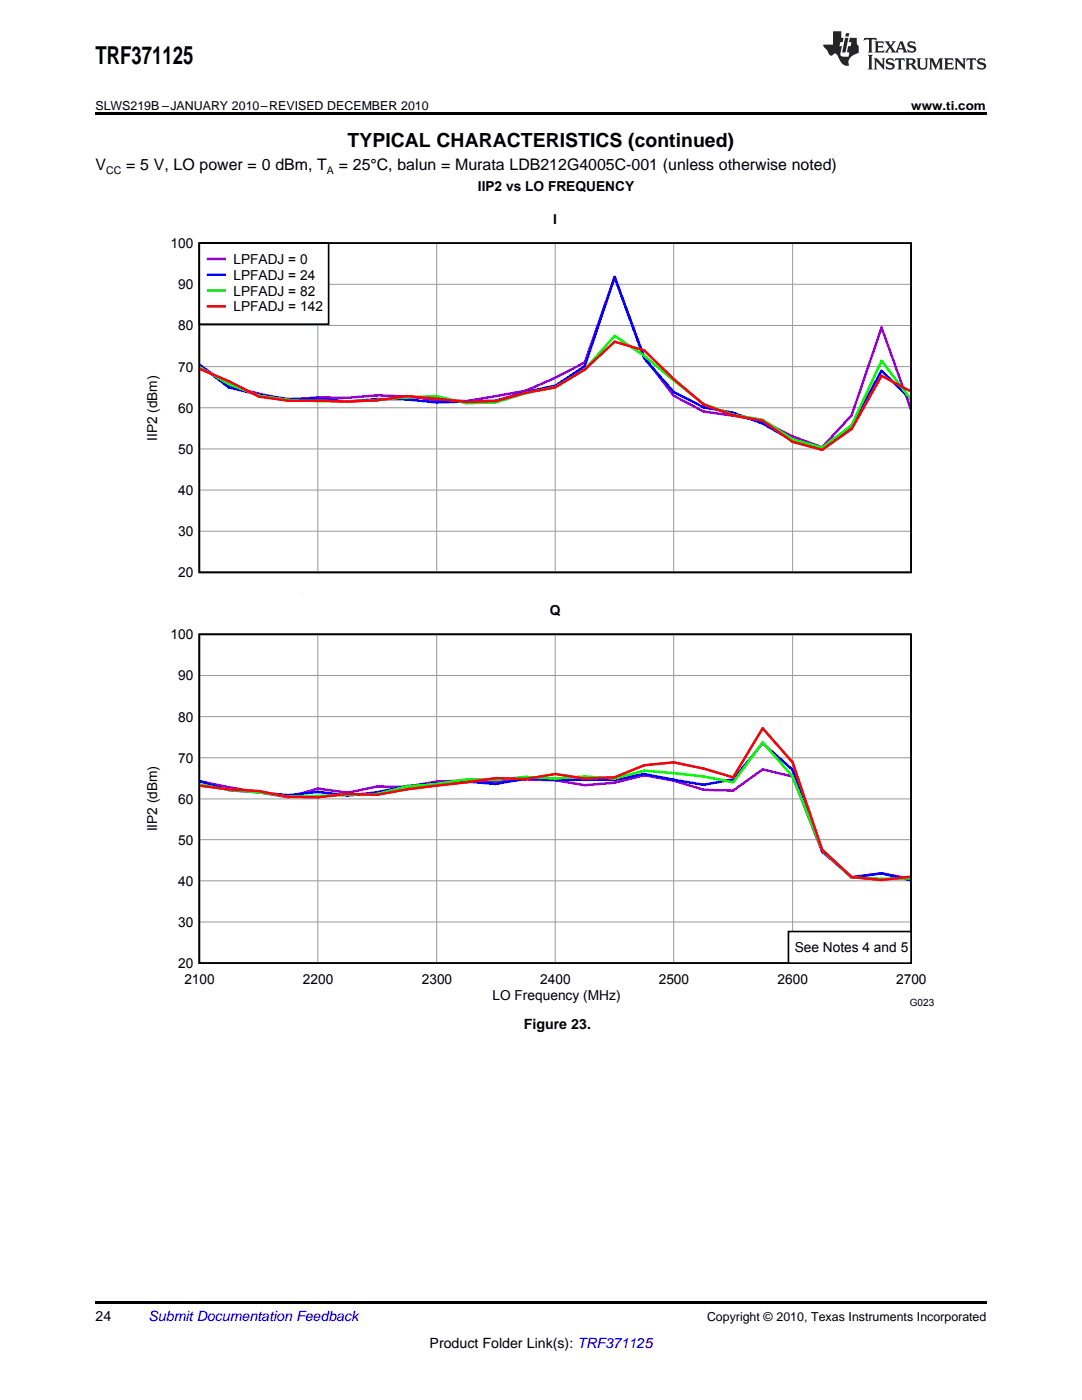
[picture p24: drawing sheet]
<svg xmlns="http://www.w3.org/2000/svg" width="216mm" height="279mm" viewBox="0 0 216 279" stroke-linecap="round" stroke-linejoin="round" font-family="sans-serif">
<defs><g id="words">
<text font-size="4.9" x="19" y="12.8">TRF371125</text>
<text font-size="3.9" x="69.4" y="29.3">TYPICAL CHARACTERISTICS (continued)</text>
<g font-size="3.2">
<text x="19" y="34">V</text>
<text x="25.2" y="34">= 5 V, LO power = 0 dBm, T</text>
<text x="67.6" y="34">= 25°C, balun = Murata LDB212G4005C-001 (unless otherwise noted)</text>
</g>
<g font-size="2.8">
<text x="104.5" y="205.3">Figure 23.</text>
<text x="19" y="263.6">24</text>
<text x="85.7" y="269">Product Folder Link(s): TRF371125</text>
</g>
<text font-size="2.8" fill="#0000c8" x="29.6" y="263.6">Submit Documentation Feedback</text>
<g font-size="2.7">
<text x="95.4" y="38.2">IIP2 vs LO FREQUENCY</text>
<text x="110.4" y="44.6">I</text>
<text x="34" y="49.5">100</text>
<text x="46.6" y="52.7">LPFADJ = 0</text>
<text x="35.5" y="57.7">90</text>
<text x="46.6" y="55.8">LPFADJ = 24</text>
<text x="46.6" y="59">LPFADJ = 82</text>
<text x="35.5" y="66">80</text>
<text x="46.6" y="62.1">LPFADJ = 142</text>
<text x="35.5" y="74.2">70</text>
<text x="35.5" y="82.4">60</text>
<text x="31.4" y="87.9" transform="rotate(-90 31.4 87.9)">IIP2 (dBm)</text>
<text x="35.5" y="90.6">50</text>
<text x="35.5" y="98.8">40</text>
<text x="35.5" y="107">30</text>
<text x="35.5" y="115.2">20</text>
<text x="109.7" y="122.7">Q</text>
<text x="34" y="127.6">100</text>
<text x="35.5" y="135.8">90</text>
<text x="35.5" y="144">80</text>
<text x="35.5" y="152.2">70</text>
<text x="35.5" y="160.4">60</text>
<text x="31.4" y="165.9" transform="rotate(-90 31.4 165.9)">IIP2 (dBm)</text>
<text x="35.5" y="168.6">50</text>
<text x="35.5" y="176.8">40</text>
<text x="35.5" y="185">30</text>
<text x="158.6" y="190.1">See Notes 4 and 5</text>
<text x="35.5" y="193.2">20</text>
<text x="36.8" y="196.4">2100</text>
<text x="60.4" y="196.4">2200</text>
<text x="84.2" y="196.4">2300</text>
<text x="107.8" y="196.4">2400</text>
<text x="131.4" y="196.4">2500</text>
<text x="155.2" y="196.4">2600</text>
<text x="178.8" y="196.4">2700</text>
<text x="98.3" y="199.6">LO Frequency (MHz)</text>
</g>
<g font-size="2.5">
<text x="19" y="21.9">SLWS219B –JANUARY 2010–REVISED DECEMBER 2010</text>
<text x="181.8" y="21.9">www.ti.com</text>
<text x="141.1" y="263.6">Copyright © 2010, Texas Instruments Incorporated</text>
</g>
<g font-size="2.1">
<text x="21.2" y="34.6">CC</text>
<text x="65.2" y="34.6">A</text>
</g>
<text font-size="2" x="181.5" y="200.8">G023</text>
</g></defs>
<g fill="#231f20">
<path d="M172.5 7.6l-.1 .5 .4-.2h.6v.1v2.1l-.2 .4h.9l-.2-.4v-2.1l.1-.1h.5l.5 .2-.2-.5zM174.5 8.3l.2 .3v1.5l-.2 .4h1.8l.2-.6a1.04 1.04 0 0 1-1.3 .2v-.7h.6l.3 .2v-.6l-.3 .2h-.6v-.6l.8-.1 .4 .3-.2-.5zM176.5 8.3l.9 1.1-.9 1.1h.8l-.2-.2 .4-.7 .5 .7-.2 .2h1.5l-.2-.2 .2-.4h.9l.1 .4-.2 .2h1l-.3-.3-.7-1.9h-.5l-.9 2-.8-1 .9-1h-.8l.1 .3-.4 .5-.3-.6 .1-.2zM179.7 8.6l.4 1h-.7zM181.3 8.4a.63 .63 0 0 0-.2 .7 .63 .63 0 0 0 .6 .4l.6 .2 .1 .2a.75 .75 0 0 1-.7 .4 .75 .75 0 0 1-.6-.5l.1 .7 .1-.1a1.11 1.11 0 0 0 1.5-.6 1.13 1.13 0 0 0-1.2-.8l-.1-.4a1.04 1.04 0 0 1 1.2 .2l-.2-.5-.2 .1-.4-.2zM173.2 10.9l.2 .4v2.2l-.2 .4h1l-.3-.4v-2.2l.3-.4zM174.3 11.6l.3 .4v1.5l-.3 .4h.8l-.2-.4v-1.3l1.5 1.7v-1.9l.2-.4h-.7l.2 .4v.9l-1.1-1.3zM177 11.8a.62 .62 0 0 0-.2 .7 .62 .62 0 0 0 .6 .4l.6 .1 .1 .3a.76 .76 0 0 1-.7 .3 .76 .76 0 0 1-.7-.4l.2 .7 .1-.1a1.11 1.11 0 0 0 1.5-.6 1.13 1.13 0 0 0-1.2-.8l-.1-.4a1.04 1.04 0 0 1 1.2 .2l-.2-.6-.2 .1-.5-.1zM178.7 11.6l-.2 .6a.61 .61 0 0 1 .8-.3v1.6l-.2 .4h.9l-.2-.4v-1.6a.63 .63 0 0 1 .7 .3l-.1-.6zM180.6 11.6l.3 .4v1.5l-.3 .4h1l-.2-.2-.1-.8 .6 .2a.76 .76 0 0 0 1.2 .7l-1-1a.58 .58 0 0 0 .6-.5 .58 .58 0 0 0-.5-.6zM181.4 11.9h.1a.45 .45 0 0 1 .5 .1 .45 .45 0 0 1 .1 .5l-.8 .2zM182.9 11.6l.2 .2a2.17 2.17 0 0 0 .3 1.9 .99 .99 0 0 0 1.6-.6v-1.1l.2-.4h-.7l.2 .2a1.92 1.92 0 0 1-.2 1.8 .6 .6 0 0 1-.9-.5v-1.1l.2-.4zM185.4 11.6l.2 .4v1.5l-.2 .4h.7l-.2-.4v-1.4l.8 1.8 .8-1.8v1.4l-.2 .4h.9l-.2-.4v-1.5l.2-.4h-.8l-.6 1.5-.6-1.5zM188.4 11.6l.2 .4v1.5l-.2 .4h1.8l.1-.6a1.04 1.04 0 0 1-1.2 .1v-.6h.5l.4 .2v-.6l-.4 .2h-.5v-.7h.8l.3 .3-.1-.6zM190.5 11.6l.2 .4v1.5l-.2 .4h.7l-.2-.4v-1.3l1.5 1.7v-1.9l.2-.4h-.7l.2 .4v.9l-1.1-1.3zM192.9 11.6l-.1 .6a.61 .61 0 0 1 .7-.3l.1 1.6-.3 .4h1l-.3-.4 .1-1.6a.63 .63 0 0 1 .7 .3l-.1-.6zM195.2 11.8a.62 .62 0 0 0-.2 .7 .62 .62 0 0 0 .6 .4l.6 .1 .1 .3a.76 .76 0 0 1-.7 .3 .76 .76 0 0 1-.6-.4l.1 .7 .1-.1a1.11 1.11 0 0 0 1.6-.6 1.13 1.13 0 0 0-1.3-.8l-.1-.4a1.04 1.04 0 0 1 1.2 .2l-.1-.6-.2 .1-.5-.1z"/>
<path d="M166.2 6.3v2.6h-1.9v.4l.8 .9a.91 .91 0 0 0 1 .8 .56 .56 0 0 1 .5-.3 .56 .56 0 0 1 .5 .3l.4 .8a1.53 1.53 0 0 0 1.9 1.2 1.54 1.54 0 0 1 1-2.1l.9-.3v-1.4a1.52 1.52 0 0 1-.4-1.6h-1.3l-.2 .8h.5l-.2 .8h-.5l-.1 1v.2l.4 .1-.2 .8a1.93 1.93 0 0 1-1.6-.3l.3-1.8h-.5l.2-.8h.4l.2-.8h-.4v-1.3zM168.6 7.6l-.6 2.9h.7l.6-2.9zM168.8 6.6l-.1 .7h.6l.2-.7z"/>
</g>
<path d="M39.8 48.5h142v65.7h-142z" fill="none" stroke="#000" stroke-width=".33"/>
<path d="M39.8 56.7h142.1M63.4 48.5v65.8M87.1 48.5v65.8M110.8 48.5v65.8M134.4 48.5v65.8M158.2 48.5v65.8M39.8 73.2h142.1M39.8 65h142.1M39.8 97.8h142.1M39.8 89.6h142.1M39.8 81.4h142.1M39.8 106h142.1" fill="none" stroke="#999" stroke-width=".2"/>
<path d="M39.8 72.8l5.9 4.3 5.9 1.5 5.9 1.2 5.9-.5 6 .1 5.9-.5 5.9 .2 5.9 .7 5.9 .3 11.9-2.1 5.9-2.6 5.9-3.1 5.9-17.1 5.9 16.1 5.9 7.7 6 3.1 5.9 .9 5.9 1 6 3.1 5.8 2.2 5.9-6.4 6-17.5 5.9 16.3" fill="none" stroke="#90c" stroke-width=".5"/>
<path d="M39.8 72.9l5.9 4.4 5.9 1.5 5.9 .8h5.9l6 .5 5.9-.5 5.9 .1 5.9 .6 11.8-.3 6-1.8 5.9-1.2 5.9-3.9 5.9-17.8 5.9 16.2 5.9 6.7 6 3.1 5.9 1.1 5.9 2.1 6 3.4 5.8 1.9 5.9-4.9 6-10.9 5.9 5.7" fill="none" stroke="#00f" stroke-width=".5"/>
<path d="M39.8 73.3l5.9 3.4 5.9 2.3 5.9 .8a120.5 120.5 0 0 0 23.7-.5l5.9-.2 5.9 1.4 5.9-.2 6-1.8 5.9-1.3 5.9-3.5 5.9-6.7 5.9 4 11.9 9.6 5.9 2.2 5.9 1 6 3.9 5.8 1.6 5.9-4.4 6-12.9 5.9 7.8" fill="none" stroke="#0f0" stroke-width=".5"/>
<path d="M39.8 73.6l5.9 2.5 5.9 3 5.9 .9 11.9 .1 5.9-.2 5.9-.8 11.8 1.1 5.9-.1 6-1.7 5.9-1.1 5.9-3.6 5.9-5.5 5.9 1.7 5.9 5.8 6 5 5.9 2.2 5.9 1.1 6 4.2 5.8 1.6 5.9-4.2 6-10.6 5.9 3.1" fill="none" stroke="#f00" stroke-width=".5"/>
<g fill="#fff">
<path d="M36.8 115.8h7v6.3h-7z"/>
<path d="M60.4 115.8h7v6.3h-7z"/>
<path d="M83.8 115.8h7v6.3h-7z"/>
<path d="M107.3 115.8h7v6.3h-7z"/>
<path d="M130.6 115.8h7v6.3h-7z"/>
<path d="M154.8 115.8h6.9v6.3h-6.9z"/>
<path d="M178.2 115.8h7v6.3h-7z"/>
<path d="M39.8 48.5h25.8v16.2h-25.8z"/>
</g>
<path d="M39.8 48.5h25.8v16.2h-25.8zM39.8 126.6h142v65.6h-142z" fill="none" stroke="#000" stroke-width=".33"/>
<path d="M41.5 51.7h3.3M39.8 155.9l5.9 1.2 11.8 2 5.9-1.7 6 .8 5.9-1.2h5.9l5.9-1 5.9-.2 5.9 .2 6-.5 5.9 .2 5.9 1 5.9-.5 5.9-1.5 5.9 1.1 6 1.8 5.9 .2 5.9-4.2 6 1.4 5.8 15 5.9 5 6-.7 5.9 1.1" fill="none" stroke="#90c" stroke-width=".5"/>
<path d="M41.5 54.8h3.3M39.8 155.9l5.9 1.8 11.8 1 5.9-.7 6 .8 5.9-.7 5.9-1.2 5.9-.6 5.9-.3 5.9 .5 6-1.1 5.9 .2h11.8l5.9-1.1 11.9 2.1 5.9-1.1 5.9-7.2 6 5.3 5.8 16.1 5.9 5.4 6-.8 5.9 1.4" fill="none" stroke="#00f" stroke-width=".5"/>
<path d="M41.5 58h3.3M39.8 156.5l5.9 1.1 5.9 .5 5.9 .8 17.8-.5 5.9-1.4 5.9-.5 5.9-1 5.9 .1 6-.6 5.9 .4 5.9-.4 5.9 .4 5.9-1.6 11.9 1.2 5.9 1.1 5.9-7.9 6 6.8 5.8 14.6 5.9 5.5 6 .3 5.9-.1" fill="none" stroke="#0f0" stroke-width=".5"/>
<path d="M41.5 61.1h3.3M39.8 156.8l5.9 .7 5.9 .4 5.9 1.1 5.9 .1 6-.7 5.9 .2 5.9-1.1 17.7-2.2 6 .2 5.9-1 5.9 .9 5.9-.3 5.9-2.4 5.9-.6 6 1.3 5.9 1.7 5.9-9.8 6 6.8 5.8 17.5 5.9 5.4 6 .6 5.9-.6" fill="none" stroke="#f00" stroke-width=".5"/>
<path d="M39.8 134.8h142.1M63.4 126.6v65.7M87.1 126.6v65.7M110.8 126.6v65.7M134.4 126.6v65.7M158.2 126.6v65.7M39.8 159.4h142.1M39.8 151.2h142.1M39.8 143h142.1M39.8 175.8h142.1M39.8 167.6h142.1M39.8 184h142.1" fill="none" stroke="#999" stroke-width=".2"/>
<path d="M157.3 185.9h24.5v6.3h-24.5z" fill="#fff"/>
<path d="M157.3 185.9h24.5v6.3h-24.5z" fill="none" stroke="#000" stroke-width=".33"/>
<path d="M19 259.7h177.8v.5h-177.8z" fill="#000"/>
<path d="M111.5 207.1h.3v.7h-.3z" fill="#fff"/>
<path d="M19 22.5h177.8v.5h-177.8z" fill="#000"/>
<use href="#words"/>
</svg>
